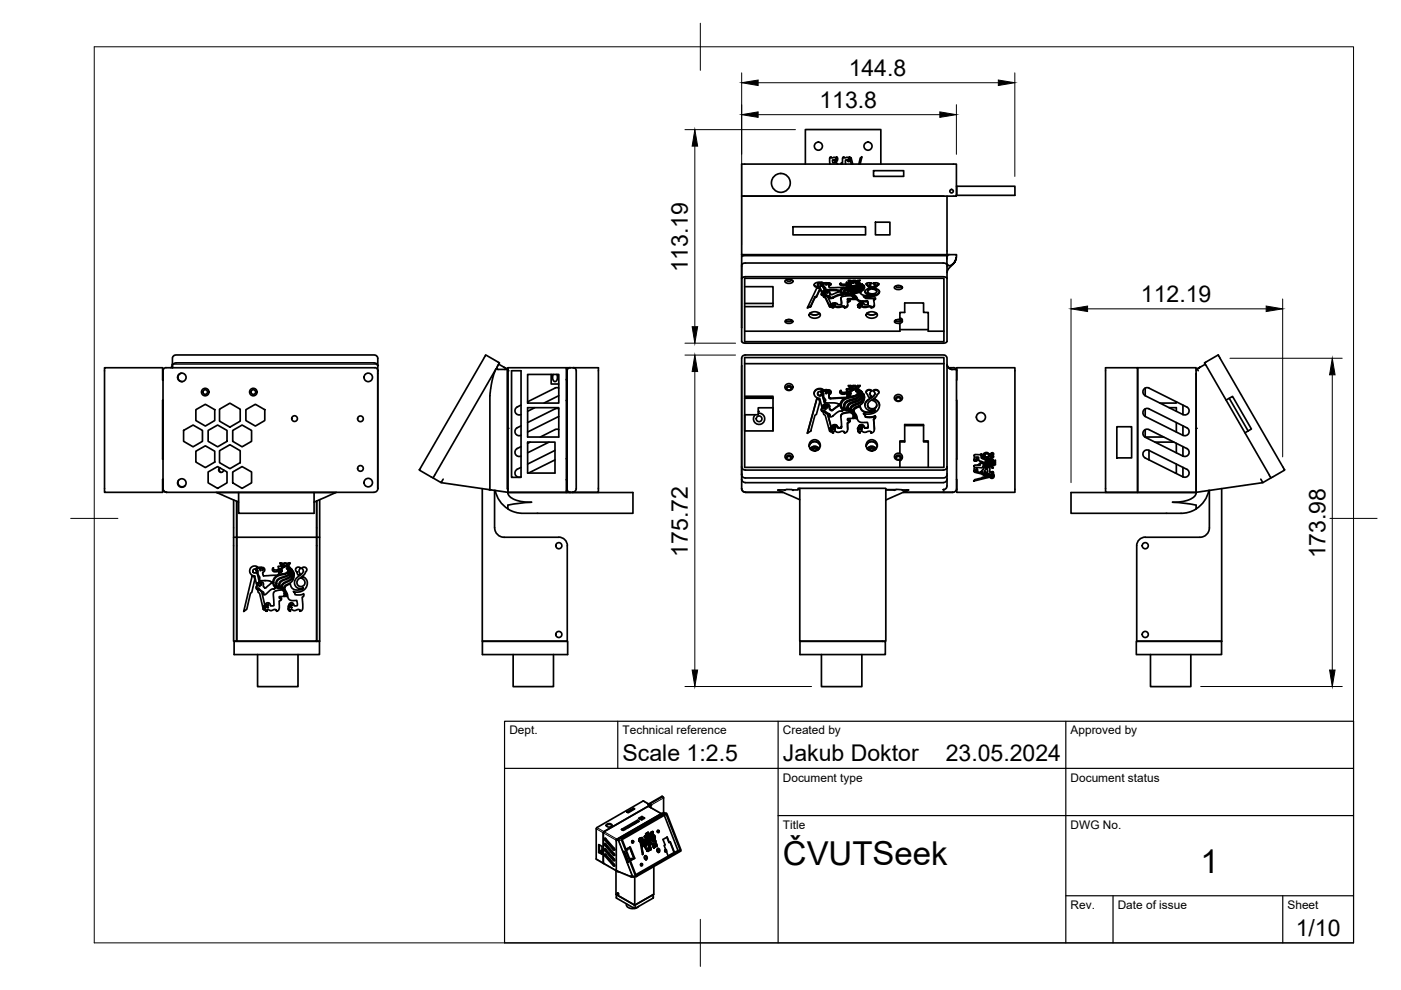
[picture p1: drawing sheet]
<svg xmlns="http://www.w3.org/2000/svg" width="297mm" height="210mm" viewBox="0 0 297 210" stroke-linecap="round" stroke-linejoin="round" font-family="sans-serif">
<defs><g id="words">
<g font-size="7">
<text x="166" y="183.4">ČVUTSeek</text>
<text x="254.5" y="185.2">1</text>
</g>
<g font-size="4.9">
<text x="179.9" y="16.1">144.8</text>
<text x="173.7" y="22.9">113.8</text>
<text x="145.9" y="57.8" transform="rotate(-90 145.9 57.8)">113.19</text>
<text x="241.9" y="64">112.19</text>
<text x="145.9" y="118" transform="rotate(-90 145.9 118)">175.72</text>
<text x="281" y="118.4" transform="rotate(-90 281 118.4)">173.98</text>
<text x="132" y="161.4">Scale 1:2.5</text>
<text x="166" y="161.4">Jakub Doktor</text>
<text x="200.5" y="161.4">23.05.2024</text>
<text x="274.7" y="198.6">1/10</text>
</g>
<g font-size="2.5">
<text x="108" y="155.7">Dept.</text>
<text x="132" y="155.7">Technical reference</text>
<text x="166" y="155.7">Created by</text>
<text x="227" y="155.7">Approved by</text>
<text x="166" y="165.7">Document type</text>
<text x="227" y="165.7">Document status</text>
<text x="166" y="175.7">Title</text>
<text x="227" y="175.7">DWG No.</text>
<text x="227" y="192.7">Rev.</text>
<text x="237" y="192.7">Date of issue</text>
<text x="273" y="192.7">Sheet</text>
</g>
</g></defs>
<!-- layer: Visible -->
<g fill="none" stroke="#000" stroke-width=".36">
<path d="M157.2 34.8h45.6v6.6l-.2 .2h-45.4zM170.8 34.8v-7.3h16v7.3M176 34.8v-1.4h1.5l.1 .5-.2 .3h-.3l-.2-.3h-.3l-.1 .2a.43 .43 0 0 0 .2 .4 .43 .43 0 0 0 .5 0l.4 .3M177.1 33.9l.3 .1-.2 .1zM177.2 33.7h.3l-.2 .1zM178.6 34.8l-.2-.1 .2-.2 .1-1.1h1.6v.5l-.2 .3h-.3l-.3-.3a.36 .36 0 0 0-.3 .2 .36 .36 0 0 0 .1 .4v.3M179.9 33.9l.3 .1-.2 .1zM179.9 33.7h.3l-.1 .1zM180.5 34.8l-.1-1.4 .4 1.4M182.1 34.8l.3-1.3 .4-.3-.4 1.6M185.2 36.2h6.4v1.2h-6.4zM202.8 39.5h12.4v1.9h-12.4"/>
<path d="M202.9 39.5v1.9M157.2 59.1l.3-.3 .5-.1h42l.6 .1 .2 .3M157.2 56.2v13.3M157.2 54v2.2M157.3 54.4l.3-.2h43.2v.7M157.3 56.1l.6-.3h42.3l.6 .1v.2M157.3 56.1v.1M157.9 59h42.2v13.4h-42.2zM157.9 41.6h-.7v12.4M166.5 59.5l.8-.3a.59 .59 0 0 1 .8 .6l-.8 .3a.59 .59 0 0 1-.8-.6zM166.7 59.3a.57 .57 0 0 0 .6 .3 .57 .57 0 0 0 .5-.3M167.1 59.2h.3"/>
<path d="M167.2 59.2h.2M168.1 48.1h15.4v1.7h-15.4zM174.3 59.9l-.3 .1M175.2 60l.1 .3M179.5 59.9h.1M179.5 59.9v.3M179.8 59.5l.7 .1 1.9-.1-.4 .3h-1.9zM180 59.5l.1 .3M180.1 59.6h1.9M181 59.8v.2M181.7 59.9h-.2v.2M181.9 59.9v.1"/>
<path d="M182.2 59.5l-.2 .3M185.6 47.1h3.1v2.7h-3.1zM200.8 54.2l.3-.2h1.7v.6M200.8 54.2v1.7M200.8 56.2v16.2l-.7 .4-42.6-.1-.3-.3v-15.9M200.8 41.6v12.4h-43.6M200.8 56l.3 .3 .8-.2 .5-.6 .4-.9-.3 .9-1.4 1.5-.3 .8M201.1 54h-.3v.2M34.6 78.3l-.1 25.5 .5 .5 44.3 .1M36.6 77.3l.8-.4h41.9l.5 .2 .3 .5M36.6 77.3v-1.6l.3-.3 .4-.1h42.1l.4 .1 .3 .5v27.7M36.6 77.3l-.4 .7"/>
<path d="M36.6 77.2v.8M38.5 79.1a.9 .9 0 0 0-.8 1 .9 .9 0 0 0 1 .8M80.1 78.5v.1a.61 .61 0 0 0-.6-.7l-44.3 .1a.61 .61 0 0 0-.6 .6M105.7 77.3l-.2 .3M105.7 77.2l.2-.3-2.9-1.6-14.1 24.4 2.9 1.6 13.4-23.2-.8 2.4-.5 3.4-.1 19.8 .2 .2 3 .4a.48 .48 0 0 0 .7-.1v-.5M105.7 77.2l-.4 .8 .1 .3h2.3M105.7 77.2l2 1.1M106.8 77.8l.7 .4M107.5 78.2l.2 .1M107.5 78.2h.1M107.5 78.3v25.3l.2 .1v-25.4M107.7 78.2v-.2h19.2v26.4h-5.5"/>
<path d="M107.7 78.6v25.8M107.7 78.5v.1M108.5 78.6h2v22.6h-2zM111.9 79.4h6.6v6.1h-6.6zM116.9 79.4v2h1.6M117.3 79.4l-.1 .6a.65 .65 0 0 0 .7 .8l.3-.4-.1-1M120.1 78v2.5M120.1 78.1l.1 .4M120.9 77.9a.65 .65 0 0 0-.7 .7v25.2M121.5 77.9a.65 .65 0 0 1 .7 .7v25a.79 .79 0 0 1-.8 .8M157.3 77.5l-.1 26.1a.79 .79 0 0 0 .8 .8M157.9 75.8h42.2v23.3h-42.2z"/>
<path d="M157.9 60.8h6v4.2h-6M157.9 77.1h42.2M157.9 64.3h6M166.5 68l.8-.3a.57 .57 0 0 1 .7 .6l-.7 .3a.57 .57 0 0 1-.8-.6zM166.7 67.8l.1 .3 .4 .1 .5-.1 .1-.3M167.1 67.8h.3M171.6 66.5a1.49 1.49 0 0 1 2.3 .3 1.38 1.38 0 0 1-2.4 0zM171.7 66.4a1.72 1.72 0 0 0 2.1 0M171.7 66.4a1.73 1.73 0 0 0 2.1 0M171.9 65v-.2l-.6 .3M172.6 60.3l.4 .4 .8 .1v.2M172.8 63.1v-.2l-.9 1.9"/>
<path d="M172.8 62.9l.3-.1v.2M173.2 61l.5 .1 .1 .4-.7 1.5-.3 .1-.9 1.9-.7 .3zM173.8 61.4l-.7 1.4M173.8 60.8l.4 1M174 60.2v-.2l-.5 .1-.1 .3M174.1 60.3v.1M174.1 60.2l.9-.2h1l.2 .3-.5 .3 .3 .4 3.6-.1-.8 .2-.6 .6-.4 .1-.5-.2h-2.1l-.4-.2 .2-.2-.4-.4v-.4h-.5zM174.1 62.3l.2 .2M174.3 60.1l.3 .1v.2M174.3 62.1v.1M174.4 62l1.2-.2 .3 .1v.4l.5 .2 1.4-.6a.41 .41 0 0 1 .6 .3l.5 .3-1.1 .1-1.8 .7-.3-.1 .3-.1-.1-.1-1.1-.5-.6 .1-.1-.2zM174.4 60.4v.3"/>
<path d="M174.5 62.2l.3-.1 .2 .2M174.5 62.6l1 .3 .7 1.6-.2 .2 .1 .4-.2-.1-.9-1.9-.4-.1zM174.5 62l.4-.1 .1 .4-.5-.1zM174.5 62.6h.1M174.5 62.6l.1 .4M174.6 60.6l.4 .6M174.6 62.8l.4 .1v.2M174.7 61.8l.2-.1-.5-.9v-.4l-.5 .3-.5-.2 .1-.3 1.1-.2-.5-.2-1.2 .2-.3 .4 .2 .3 1 .3 .4 1 .5-.2v-.1l-.4 .1-.1 .2M174.8 60l.3 .4M174.8 60.1l.5 .2M174.8 61.6l-.1 .1M174.9 62.5l-.1-.2h-.3l-.2 .3"/>
<path d="M174.9 62.4l.9 .4v.1M174.9 61.3l2.4 .1 .5 .2M175 62.9l.9 2.1M175 61.9l.5 .1M175.3 60.3l-.2 .1M175.4 61.7v.4l-.4-.3M175.5 60l.1 .4M175.5 60.1l.4 .1M175.8 62.8l.2 .3M175.8 60.6v-.2l-.1 .3M175.9 60v.3l-.3 .1v-.3M175.9 64.8l.2 .1"/>
<path d="M175.9 61.9v.3M176 63.1l.6-.1v.2M176.1 64.9v.1M176.1 64.4l-.1 .3M176.2 60.2l-.4 .2M176.2 64.7l.1 .2M176.3 64.9l.4 .2M176.4 64.8v-.2l.3-.1 .3 .1 .1 .2-.2-.1-.5 .1h.7M176.4 64.5v.1M176.5 64.4l.7-.1 .5 .3h.7l-.1-1.5 .6-.3 1.5-.1 .6 .5-.1 .1 .2 .2h-1.4l.1 .2 .5 .1-.6 .2v.9l-.4 .3-.3 .1-.2-.2-.9 .1-1.1-.1-.1 .2-.2-.1-.2-.1-.1-.3zM176.5 64.3v.2l.6 .1-.1-.2-.5 .1M176.7 65.2v-.2l.2-.1 .6 .1 1.2-.1 .3 .1 .1 .2"/>
<path d="M176.9 64.3h.2v.3M178.1 60.2l.2-.2v.2l.3 .1 1.8 .1-.4-.3-.5 .1v-.3l.7-.1 .4 .3 .4-.1-.8-.2h1.3l.3 .2-.3 .1 .1 .1 .3-.1-.1-.2 .3 .1 .1 .4-.1 .3-.5 .3-1.8 .3-.7 .2-.2 .6 .7 .4-1-.3-.2-.4 .1-.3 .9-.5 2.1-.3 .4-.2v-.3l-.5 .5-1.8 .1v-.4l.3 .2 .4-.1-.4-.1-1.3 .1-.5-.1zM178.1 60.2l.6 .2 .7-.1M178.2 61.7v-.2l-.4 .1v.2M178.3 60.1h.1M178.3 63.2l.1 1.2M178.4 61.7l.2 .3 .5 .3M178.5 62.6v-.2h-.5l-1.4 .6M178.7 62.4l-.2 .1M178.8 60.9l-.3 .2-.3 .4M179.1 61.9l.6 .4M179.2 61.7l.4-.3 2.5-.6 .3-.4-.3-.5 .5 .5v.3l-.4 .4-2.4 .7-.2 .4 .5 .4-.9-.4z"/>
<path d="M179.5 60l.1 .2M179.6 60.5v.3M179.6 60.6l.1 .2M179.6 60h.6l.2 .4M179.7 60.6h1.1v.2M179.7 64.7l-.2 .3-.4 .1M179.7 63.5v-.2v.3M179.8 62l.5 .4M179.9 61.9l2.6-.8 .2-.4-.1-.6 .3 .4v.5l-.2 .3-2.3 .7-.1 .3 .2 .3-.7-.3zM180.2 63.7l-.5 .2v.1M180.3 60.4v.1M180.4 62.2l.5 .3"/>
<path d="M180.5 62.1l2.1-.6 .5-.5-.1-.6 .2 .2 .1 .4-.3 .5-.5 .3-1.5 .5-.1 .2 .1 .2-.5-.2zM180.8 62.8l.7 .4a.2 .2 0 0 1 0 .3 .2 .2 0 0 1-.3-.1l-.2-.1 .2-.1zM180.9 63v.3h-1.2M181 61.8l-.1-.2-.5 .2-.1 .5M181 62.8l.2 .4M181.1 62.4l.4 .6M181.1 62.3l1.3-.4 .3 .5 .6 .3h1.2l.9-.2h.1h-1l-.6-.1-.4-.3-.1-.4 .5-.5 1.5-.6 .1-.3-.4-.2 .7-.1 .5 .2v.2l-.6 .5-1.4 .5-.3 .3v.3l.3 .2h1.2l.4-.3-.1-.2-.8-.4 .5-.2 .9 .6v.4l-.2 .3-.7 .4-.7 .1h-1.7l.5 .4 2-.1v.2l-.4 .2 .2 1.3-.2 .3-.5 .1-.2-.2-.9 .1-1.2-.1-.1 .2-.4-.2-.1-.4 .4-.4h.7l.4 .3h.6l.1-.3-.1-.3h-1.3l-.6-.2-.4-.7-.5-.4zM181.1 63.2l.4 .1M181.4 62.1v-.2l-.4 .2-.1 .4M181.5 62.8l.2 .7M181.7 63.3l.2 .3 .4 .1 1.6 .1v.2M181.8 60.1l-.2 .3-.8 .2"/>
<path d="M181.9 64.7v.2M181.9 60.1v.2M181.9 64.9l.4 .2M182 61.6v-.2l-1 .2M182 64.8l.1-.2 .3-.1 .3 .1v.2l-.2-.1-.5 .1h.7M182.1 64.5v.1M182.2 64.3v.2l.6 .1-.2-.2-.4 .1M182.2 60.3l-.5 .4-2.3 .5-.5 .3v.4M182.3 65.2v-.2l.2-.1 .7 .1 1.2-.1h.2l.1 .3M182.4 60.1v.3M182.5 64.3h.3v.3M182.6 60.4l-.5 .6-2.2 .5-.2 .2-.1 .4"/>
<path d="M182.7 60.2v.3M183 60.6l-.3 .5-.7 .3M183.1 60.5v.2M183.3 60.8l-.4 .7-1.5 .4M183.4 61.8l.2 .3 .5 .2h1.4v.2M183.6 60.2l.4 .2v.1M183.7 66.5a1.49 1.49 0 0 1 2.3 .3 1.38 1.38 0 0 1-2.4 0zM183.7 60.1l.4-.1 .8 .1-.5 .3 .4 .4-.4 .2-.3-.2-.5-.5zM183.8 66.4a1.72 1.72 0 0 0 2.1 0M183.8 66.4a1.73 1.73 0 0 0 2.1 0M183.9 63.8l.2 .7M184 60.4l.4 .4"/>
<path d="M184.6 60.7l-.2 .1v.2M184.7 60l-.3 .4M185.3 61.2l.5 .3 .1 .3M185.3 60l.2 .4M185.4 64.7l-.3 .3-.4 .1M185.6 63.2l-.3 .2-.1 .2M186 60.4l-.3 .3-1.6 .6-.1 .5M186.3 60.2l-.3 .2v.2M186.5 61.8l-.2 .4-.8 .4-1.2 .2-1.2-.1v.2M189.7 60.8l.8-.3a.59 .59 0 0 1 .8 .6l-.8 .3a.59 .59 0 0 1-.8-.6zM189.9 67.8l.1 .3 .4 .1 .5-.1 .1-.3M189.9 60.6a.57 .57 0 0 0 .6 .4 .57 .57 0 0 0 .5-.4"/>
<path d="M190.3 60.6h.3M190.3 67.8h.3M190.8 67.8v-1.6h1v-2h4v2h1v4h3.3M190.8 68.6v1.6h-32.9M190.8 69.9h6M190.8 67.8l.5 .4-.5 .3M190.8 67.4l.4 .2 .1 .6M190.8 67.8h-.5a.53 .53 0 0 0-.6 .4l.3 .3h.8M200.8 77.3l.2 .5 .4 .4 .4 .1h1v25.5l-.3 .4-.5 .2M200.8 77.5a1.2 1.2 0 0 0 1.1 .8M201.1 78h1.2l.4 .3M234.4 78h6.8v26.4h-6.8z"/>
<path d="M253.6 79.2v-1.2h-12.4v26.4M253.6 79.2v25.2M253.6 79.2v25.2l14.1-2.1 1.8-1M253.6 78.2h.2l.2 .4M255.5 77.2l-1.7 1 .7-.4M34.6 80.6l-.1-2.6h-12.3v26.4h12.3l.1-2.8M34.6 84.9v12.4M38.9 91.3l2-1.2 2 1.2v2.3l-2 1.1-2-1.1zM41.5 95.7l2-1.2 2 1.2v2.3l-2 1.1-2-1.1zM41.5 86.9l2-1.2 2 1.2v2.3l-2 1.1-2-1.1zM44.1 91.3l2-1.2 2 1.2v2.3l-2 1.1-2-1.1zM46.5 95.6l2.2-1.3 2.2 1.3v2.5l-2.2 1.3-2.2-1.3z"/>
<path d="M46.5 86.8l2.2-1.3 2.2 1.3v2.5l-2.2 1.3-2.2-1.3zM46.6 99.2a.54 .54 0 0 0 0 .9 .54 .54 0 0 0 .8-.5M46.6 99.2l-.1 .5 .3 .5M49.3 91.3l2-1.2 2 1.2v2.3l-2 1.1-2-1.1zM52.1 86.9l2-1.2 2 1.2v2.3l-2 1.1-2-1.1zM110.5 90.3l-.8 .4a.9 .9 0 0 0-.4 1.2 .9 .9 0 0 0 1.2 .4M110.5 94.7l-.8 .4a.9 .9 0 0 0-.4 1.2 .9 .9 0 0 0 1.2 .4M110.5 85.9l-.8 .4a.9 .9 0 0 0-.4 1.2 .9 .9 0 0 0 1.2 .4M110.5 99.1l-.8 .4a.9 .9 0 0 0-.4 1.2 .9 .9 0 0 0 1.2 .4M111.9 93.7h5.8v6.6h-5.8zM111.9 86.4h6.6v6.3h-6.6zM112.4 93.7l-.5 .3"/>
<path d="M113.4 86.4l-1.5 .8M116.4 93.7l-4.5 2.3M117.7 86.7l-5.8 2.9M117.7 91.1l-3.1 1.6M117.7 97.5l-5.6 2.8M117.7 95.5l-5.8 2.9M117.7 86.7h.8M117.7 91.1h.8M118.5 88.3l-6.6 3.3M118.5 83.9l-3.2 1.6M118.5 82.3h-.8l-5.8 2.9M120.1 80.5h.1"/>
<path d="M120.1 97.3h.1M120.1 84.9h.1M120.1 80.5v21.2M157.2 99l.2 .4 .6 .3h42.1l.5-.2 .2-.5v1.7l-.2 .4-.5 .2h-42.2l-.4-.2-.3-.5M157.9 84h6v7.4h-6M157.9 84.4h6h-6M157.9 88.4v-.5h2.9v-1.4h3.1v4.9M160.8 87.6a1.2 1.2 0 0 1 1.3 1.4 1.2 1.2 0 0 1-1.7 .9 1.2 1.2 0 0 1-.3-2M166.7 81.6a.78 .78 0 0 1 1.2 0 .78 .78 0 0 1-.3 1.1 .77 .77 0 0 1-1-.2 .77 .77 0 0 1 .1-.9zM166.7 82.3a.56 .56 0 0 1 .6-.3 .56 .56 0 0 1 .5 .3M166.7 97.1a.56 .56 0 0 1 .6-.4 .56 .56 0 0 1 .5 .4M171.8 95.1a1.2 1.2 0 0 1 1.9 0 1.2 1.2 0 0 0-1.9 0"/>
<path d="M171.8 94a1.19 1.19 0 0 1 1.3-.3 1.19 1.19 0 0 1 .8 .9 1.2 1.2 0 0 0-1.2-1 1.2 1.2 0 0 0-1.1 1zM172 95.4a.88 .88 0 0 1 1.5 0M172.2 95.5l.5-.3 .6 .3M172.9 82.7l.8-.3h.4l.5 .3-.4 .1-.2 .2h-.4l-.2 .3v.3l.3 .2 .4-.1 .2-.3h.1v.6l.5 1.7-.7 .5-.4-1.8-.8-.2-.4-.6v-.4zM173.2 84.4l.5 .2 .1 .6-.7 2.7-.3 .1-.9 3.4-.7 .5zM173.2 84.4l.5 .3M173.2 84.5l-2 7.3M173.4 83.4v.3l.4 .2h.3l.2-.5M173.7 84.6l.1 .6M174.2 83l.9-.4 1 .2 .1 .5-.5 .5 .2 .6 3.7-.1-.8 .3-.5 .6-.1 .4-.4 .2-.6-.3-2-.1-.4-.3 .2-.4-.4-.6v-.7l-.2-.2-.3 .1zM174.3 83.5h.1M174.3 86.5l-.2 .4"/>
<path d="M174.3 87.1l.1 .1M174.4 86.1l.8-.4h.4l.3 .4v.5l.5 .4 1.4-1a.29 .29 0 0 1 .4-.1 .29 .29 0 0 1 .1 .4l.6 .6-.4 .3-.7 .1-1.3 1-.5 .1-.3-.2 .3-.1-.1-.3-1.1-.8h-.3l-.1 .3-.2-.2-.1-.3zM174.4 83.9l.1 .4M174.5 86.5l.3-.2 .2 .1v.4v-.2M174.5 87.1l1 .6 .7 2.8-.2 .3 .1 .7-.2-.1-.9-3.4-.4-.1zM174.5 84.2l.4 1.5M174.5 87.2l.2 .1M174.5 82.7l-.5-.2h-.6l-.6 .4-.2 .6M174.6 83.4v.5M174.7 82.9l-.4 .1-.2 .3M174.7 87.2l.8 .6M174.8 82.9h.3l.2 .2"/>
<path d="M174.9 86l.6-.2 .4 .4M174.9 86l-.4 .1-.2 .3M175 86l.3-.1 .2 .3M175 84.8l-.2 .3M175 86.6l-.2-.1h-.3l.5 .3M175.1 83.4v-.3l-.3-.2 .3 .5M175.3 83.1l-.2 .4zM175.4 82.7l.5 .1 .3 .4M175.4 82.8h-.7M175.4 86.4l-.4-.4 .4 .5M175.5 86.2l-.1 .3zM175.5 87.7l.7 2.8"/>
<path d="M175.5 82.8l.4 .3M175.7 83.1l-.2-.3 .2 .2-.1 .3M175.7 83.9l.1 .5M175.7 83.9v.1M175.8 84.3l.3 .2M175.9 83.1l-.3 .3zM175.9 86.5l.3 .5h.3M176 88l-.2 .3M176 90.9l.1 .4M176.1 91.4v.1M176.3 91.2l-.1 .2M176.5 90.5l.4-.2 .2 .5v-.2"/>
<path d="M176.7 91.6v.2M177.1 91.1l-.5-.1-.2 .2 .4-.1 .3 .1-.2-.4h-.3l-.2 .1v.3M177.1 90.6l-.2-.1h-.4l.6 .3M177.6 90.5l.1 .3h.6M177.6 90.6l-.3-.4-.5-.1-.3 .2-.3 .6M178.1 83.2l.1-.3 .1 .3 .3 .1h1.8M178.1 82.9l.2-.1v.2l.3 .2 1.3-.1 .5 .2-.3-.4-.6 .2v-.6l.7-.1 .3 .4 .5-.2-.8-.2h.2h1.2l.2 .3-.3 .1 .1 .2 .3-.2-.1-.4 .4 .5v.7l-.2 .5-.7 .3-1.6 .5-.7 .6-.1 .9 .2 .3 .5 .4-.6-.2-.5-.5-.1-.6 .1-.6 .4-.5 .6-.3 2-.5 .4-.4v-.4l-.2 .5-.4 .3-1.7 .2v-.6l.5 .2 .2-.1v-.2l-.4-.1-1.3 .3-.5-.3zM178.2 85.8l.1 .7 .5 .5M178.2 85.9l-1.7 1M178.4 87.9l.6-.4 1.4-.1 .6 .7-.1 .3 .2 .3-1.4 .1 .1 .3h.4l.1 .1-.2 .3-.4 .2v1.4l-.4 .6-.3 .1v-.2l-.2-.2-1 .3-1-.3-.1 .2v.2h-.2l-.2-.3-.1-.7 .4-.7h.7l.4 .6 .7-.2-.1-2.2zM178.4 90.3v.3h-.1M178.9 86l.1 .6 .3 .4"/>
<path d="M179.1 91.7v.1M179.2 84.4l-2.9 .1-.2-.1M179.6 83.6h.1M179.6 82.4l.6 .1M179.6 82.5l-.1 .1M179.6 86.3l.3 .8M179.7 83.5l.2 .3 .4-.1v-.2M179.7 89.7v1.3M179.7 88.9l.1 .4 .4-.1M179.8 81.7h.6l.2 .3 .2-.3h.5l.2 .3 .3-.3h.6l-.4 .6h-1.9zM179.9 81.8h.5M180.2 82.4l.2 .5 .3-.2"/>
<path d="M180.2 89.1l.1 .1M180.3 86.6l.1 .6M180.3 87.4l.7 .8M180.3 87.5l-1.7 .2-.3 .6M180.4 82.5h1M180.4 81.7l.2 .4 .2-.3M180.8 87.5l.3 .1 .4 .6a.28 .28 0 0 1 .1 .4 .28 .28 0 0 1-.4 0l-.2-.3 .2-.1zM180.8 87.6h.3M180.8 81.7l.5 .1M180.9 86.9v.4M180.9 88.4l.1 .3M181 82.6l-.3 .1v-.1"/>
<path d="M181.1 87.5l.2 .5M181.1 86l-.5 .4-.2 .3M181.1 86.6l1.3-.6 .3 .9 .6 .4 1.2 .1 .9-.4-.7 .1-.7-.2-.5-.6-.1-.6 .5-.9 1.5-1.1 .1-.4-.4-.5 .7-.2 .4 .3 .1 .4-.5 .7-1.5 1.1-.3 .6v.5l.6 .4h.5l.5-.2 .3-.3-.1-.5-.3-.5-.5-.2 .4-.3 .7 .5 .3 .4v.7l-.2 .6-.5 .5-.7 .4-1.3 .1-.6-.1 .4 .6 1.2 .1 .8-.2 .1 .1-.1 .4-.3 .2 .2 2.2-.3 .6-.4 .1v-.2l-.3-.2-.9 .3-1-.3-.2 .2 .1 .2-.5-.2-.1-.7 .5-.8h.6l.4 .5 .4 .1 .3-.1v-.5l-.1-.6-1.3 .1-.6-.3-.4-1.3-.5-.8zM181.2 88.2l-.2 .2M181.2 84.7l-1.7 .6-.3 .3-.1 .5M181.3 87.9l.3 .8M181.3 81.7l.2 .4 .3-.3M181.4 82.4l.4 .3M181.5 82.8l.1 .3 .2-.1M181.5 86.5l-.3 .2-.2 .4M181.7 85.1l-1.5 .6-.4 .7M181.8 81.7l.5 .1"/>
<path d="M181.8 83l.1 .2M181.9 82.6l.3 .7M181.9 82.7v.3M181.9 83.2v.4l-.4 .4-2 .5-.6 .3-.4 .4-.1 .6M181.9 91.2v.2M182.1 82.6l.5 .7-.2 1-.6 .6-1.9 .7-.2 .4-.1 .5 .5 .6-.5-.2-.5-.6 .1-.8 .6-.4 1.9-.6 .5-.5 .2-.8zM182.2 90.5l.4-.2 .2 .5v-.2M182.3 82.8l.3 .8M182.3 91.6v.2M182.4 86.1l.2 .8 .7 .5h1.4l.5-.1 .3-.4M182.4 86.1l-.9 .3M182.4 83.3l-.3 .9-.5 .4h-.4"/>
<path d="M182.6 82.9l.3 .7-.1 1.1-.6 .6-1.7 .8-.2 .6 .2 .5-.3-.1-.4-.5 .1-.6 .6-.6 1.4-.4 .5-.4 .3-.8zM182.7 83.1l.3 .9M182.7 91.1l-.5-.1-.2 .2 .4-.1 .3 .1-.1-.4h-.3l-.3 .4M182.7 83.6l-.1 .9-.5 .5-.4 .1M182.8 90.6l-.2-.1h-.4l.6 .3M183 83.4l.3 .8-.3 1-.7 .7-1.2 .6-.2 .4 .1 .4h-.2l-.3-.4v-.5l2.3-1.4 .3-.7zM183.1 83.6l.2 .7M183.1 87.7l.4 .7M183.1 83.9l-.1 .8-.4 .6-1.5 .6M183.2 90.5l.2 .3h.5M183.2 90.6l-.2-.4-.6-.1-.3 .3-.3 .5M183.5 88.3l.5 .2 1.2-.1"/>
<path d="M183.7 82.8l.4-.2 .8 .2-.5 .6 .4 .7-.4 .2-.3-.1-.1-.6-.4-.3zM183.8 95.1a1.2 1.2 0 0 1 2 0 1.2 1.2 0 0 0-1.9 0M183.9 94a1.19 1.19 0 0 1 1.3-.3 1.19 1.19 0 0 1 .8 .9 1.2 1.2 0 0 0-1.2-1 1.2 1.2 0 0 0-1.2 1zM184 85.8l.2 .7 .6 .3 .9-.3 .2-.7M184.1 90.4l-.1 .3-.1-.1M184.1 95.4a.88 .88 0 0 1 1.5 0M184.2 95.5l.6-.3 .6 .3M184.4 83.4l.3 .7M184.7 91.7v.1M184.8 82.9l-.8-.2-.4 .5M185.1 82.9l.8-.2 .4 .5M185.2 88.9l.2 2.1"/>
<path d="M185.4 84.6l.9 .8 .2 .6M185.4 84.7l-.3 .2M185.5 83.4l-.3 .7-1.5 1-.3 .8M185.5 88.2l.1 .2M185.5 88.2l-.2 .2-.1-.1M186 83.6v.1M189.9 83.9a.78 .78 0 0 1 1.2 0 .78 .78 0 0 1-.3 1.1 .77 .77 0 0 1-1-.1 .77 .77 0 0 1 .1-1zM189.9 84.7a.56 .56 0 0 1 .6-.4 .56 .56 0 0 1 .5 .4M189.9 97.1a.56 .56 0 0 1 .6-.4 .56 .56 0 0 1 .5 .4M190.8 97.5v1.6M190.8 96.2a.7 .7 0 0 1 .5 .6 .7 .7 0 0 1-.5 .7M190.8 96.2a.78 .78 0 0 0-1.2 .6 .78 .78 0 0 0 1.2 .7"/>
<path d="M191.3 96.8a.76 .76 0 0 1-.5 .9M191.8 93.5h-1v2.7M191.8 90.2h4M195.8 93.5v-3.5h-4v3.7h-1M196.8 93.7h-1v-.2h1v5.6M200.8 99v-23.1l-.3-.5-.4-.1h-42.2l-.4 .1-.3 .5v24.5M202.8 80.6l.1-2.6h12.3v26.4h-12.3l-.1-2.8M202.8 84.9v12.4M206.5 96.5l1.6-.2-.1 .8 .4 .2v-.8l.5-.5h.5l.4 .3-.2 .2-.3-.3h-.3l-.2 .4 .3 .3h.3l.9-.9 .4 .2-.2 .3-.4-.1-.5 .6-.4 .2-.5-.2-.1-.6-.1 .8 .3 .3 .3 .1-.4 .5-1-.3-.2-.6a.23 .23 0 0 0 0-.3 .23 .23 0 0 0-.4 0l-.1 .2 .3 .3-.1 .2-.7 .1 .2-.9zM206.5 98.7l1-.1 .1-.2 .3 .2v-.5l.6 .2-.2 .8-1.3 .1v.2l.3 .3-.4 .3-.4-.1 .2-.2zM206.8 97.4l.1 .1-.1 .2zM206.8 99.7l.1 .2z"/>
<path d="M207 97.4l.1 .1v.1zM207 99.6l.1 .1v.2zM207.9 97.9l.5 .3-.4-.1zM208.5 98.1h.4l.6-.8h.8l-.8 .1-.6 .9zM208.6 98.3l.4 .1 .8-1 .7 .1h-.7l-.7 1-.3 .1zM208.6 98.5l.3 .2 .4-.2 .4-.8 .2-.2h.4l.4 .1h-.4l-.4 .1-.4 1-.2 .1h-.5zM208.6 98.7l.3 .2h.4l.3-.2 .4-1 .4-.1 .3 .2h-.2v.1l.1-.1 .2 .1v.5l-.1-.3-.1 .1 .2 .2-.1 .3h-.3l.1-.2-.2-.2 .1 .8 .2 .1-.1 .1-.3-.3 .1-.6h-.1l.1 .3h-.3l.1-.7 .3-.3-.3 .1-.2 .9-.4 .4h-.5zM208.7 98.9l.2 .2a.24 .24 0 0 1 .3 .2 .24 .24 0 0 1-.2 .3l-.3 .4 .4 .1 .2 .3-.2 .3-.4 .1-.4-.6-.3-.1zM209.3 99.2l.4-.1 .2-.4-.1 1.4h.8l.1 .4-.2 .3h-.2v-.2l-.9-.2zM210 96.6l.4 .1 .1-.1 .1 .4-.2 .1-.4-.2-.1-.1zM210.8 97.7l.3-.1v1l-.3-.2zM236.8 90.5h3.1v6.6h-3.1z"/>
<path d="M242.8 91.1v1.6h3.9M242.8 82.3v1.6M242.8 86.7v1.6M242.8 88.3l8 4M242.8 83.9l8 4M242.8 83.9a.89 .89 0 0 1-.4-1.2 .89 .89 0 0 1 1.2-.4l8 4a.9 .9 0 0 1 .4 1.2 .9 .9 0 0 1-1.2 .4M243.6 86.7l8 4a.9 .9 0 0 1 .4 1.2 .9 .9 0 0 1-1.2 .4M243.6 91.1l8 4a.9 .9 0 0 1 .4 1.2 .9 .9 0 0 1-1.2 .4M243.6 97.5v-2l8 4a.9 .9 0 0 1 .4 1.2 .9 .9 0 0 1-1.2 .4M243.6 86.7a.9 .9 0 0 0-1.2 .4 .9 .9 0 0 0 .4 1.2M243.6 91.1a.9 .9 0 0 0-1.2 .4 .9 .9 0 0 0 .4 1.2l8 4M243.6 95.5a.9 .9 0 0 0-1.2 .4 .9 .9 0 0 0 .4 1.2l8 4"/>
<path d="M244.9 93.7h4M247.9 86.4h1.5v.8M249.4 85.2v.3h-3.5M249.4 89.6v2M249.4 94v2M249.4 98.4v1.9h-.2M250.8 85.9v2M250.8 90.3v2M250.8 94.7v2M250.8 99.1v2M259.9 84.8l1.4-.8 4 7-.7 .4M260.6 84.4l4 7"/>
<path d="M264.6 91.4l-.7 .4M34.6 103.6a.79 .79 0 0 0 .8 .8M37.9 101.8a.9 .9 0 0 0 .2 1.2 .9 .9 0 0 0 1.2-.1M44.1 100.1l2-1.2 2 1.2v2.3l-2 1.1-2-1.1zM45.8 104.4l4.8 2.1M46.1 104.4h25M49.3 100.1l2-1.2 2 1.2v2.3l-2 1.1-2-1.1zM49.5 113.9h.7v22h-.7zM49.5 106v7.9M50.2 106.3v7.6M50.6 104.4v4.4h16v-4.4M59.3 119.4h.5l.2 .2 .2-.2h.4l.2 .2 .3-.2h.5l-.4 .5h-1.6z"/>
<path d="M67.1 113.9v1.8M67.1 113.9h.7v22h-.7v-20.2M67.1 113.9v-7.7v9.5M67.1 113.9h-16.9v22h16.9v-20.2M67.8 106v7.9M71.3 104.4l-4.7 2.1M80.1 103.6h.1M80.1 103.6a.79 .79 0 0 1-.8 .8M91.8 101.3l1.7 1 .5-.7M93.5 102.3l10.6 1.6M102.3 103.6v32.3h18v-20.2a1.81 1.81 0 0 0-1.8-1.8h-11.6a2 2 0 0 1-2-2M103.7 103.8h.2"/>
<path d="M104.9 104v7.9M105 104a6 6 0 0 0 2.7 3.9M107.7 104.4v.1a2.33 2.33 0 0 0 2 1.6l1.1 .3 1.9 .1-2.9 .2-2.1 .4v.8l1.3 .6 1.6 .3h23.6v-4.4h-26.5M107.7 104.4h12.4M120.1 101.7v2.7M120.1 101.7h.1M120.2 103.8l-.1 .3M120.2 103.7a.65 .65 0 0 0 .7 .7h-.8M120.8 104.4h.6M121.4 104.4h.1M157.2 101.6a.76 .76 0 0 0 .8 .7M158 104.4h8"/>
<path d="M158 102.3h42M169.6 103.5v32.4h18.2v-32.3M187.8 103.6l-18.6-.1v.4l-1.1 .1-.2-.2h-1.2l-.3 .2-1.5-.1 4.7 2.1M187.8 103.8h2.3h1.1l.1 .2 1.3-.1-1 .4M189.9 103.8l-.3 .2-1.8-.1M191.5 104.4h10.5M192.6 103.9l-4.8 2.1M200 104.4h.1M200 103.8h.1M200.8 100.7l-.1 2.6-.3 .4-.4 .1M200.8 101.6a.76 .76 0 0 1-.8 .7M202 104.4h.1"/>
<path d="M206.6 100h.5l1.2 .3 .3 .4zM206.7 101.7l2.8-.8 .3 .3-3.4 .8zM208.9 100.3h.2v.2zM209.2 100.6l1.1 .1-.2 .2 .1 .2 .3-.1 .1-.4 .1 .5-.2 .3h-.4l-.3-.5-.8-.1zM210.4 100.2l.2 .1zM241.2 104.4h12.4M253.6 104.4h-26.5v4.4h23.6l1.4-.2 1.2-.5 .3-.2v-.8M253.6 104.4v.1M253.6 104.5a2.33 2.33 0 0 1-2 1.6l-1.7 .3-1.3 .1 5 .6M256.3 104a6 6 0 0 1-2.7 3.9M256.4 104v7.9M259 103.6v32.3h-18v-20.2a1.81 1.81 0 0 1 1.8-1.8h11.6a2 2 0 0 0 2-2"/>
<path d="M267.3 101.6l.4 .7M269.1 100.6l-13.7-23.6 2.9-1.7 14.1 24.3-2.9 1.7-.4-.6M49.6 136h18.1v2.8h-18.1zM53.2 120.3l.5-.2 .5-.1 .5 .3-.9 .4-.2 .3 .3 .5 .4-.1 .1-.4h.2l-.1 .7 .5 1.7-.6 .5-.4-1.8-.6-.2-.4-.5v-.7zM53.5 122.1l.4 .1 .1 .7-.6 2.7-.3 .2-.8 3.4-.6 .5zM54.4 120.6l.6-.3 .9 .1 .2 .6-.4 .5 .2 .6 3.2-.2-.6 .3-.4 .5-.2 .6-.4 .2-.5-.4h-1.8l-.4-.4 .3-.3-.4-.7v-.7l-.2-.1-.2 .1zM54.6 123.8l.7-.4 .3 .1 .3 .3-.1 .5 .5 .4 1.6-1.2 .1 .6 .5 .6-.4 .2-.6 .1-1 .9-.6 .2-.2-.1 .2-.2-.1-.3-.9-.8h-.3l-.1 .3-.2-.2v-.3zM54.6 124.1h.4l.1 .2zM54.6 124.9l.2-.1 .7 .6 .6 2.9-.2 .3 .1 .7-.2-.1-.8-3.4-.3-.2zM54.6 138.8v6.8h8.6v-6.8M54.9 120.5l.4 .1-.1 .4-.1-.3zM55 123.6l.4 .1v.4l-.1-.3z"/>
<path d="M55.5 120.4l.3 .3-.2 .3zM56.3 128.7l.4-.1 .2 .3-.2-.2-.4 .2zM56.5 128.2l.3-.1 .1 .3-.1-.1h-.4zM57.8 120.5l.2-.1-.1 .2 .3 .2h1.1l.5 .2-.3-.4-.4 .1-.1-.6 .6-.1 .4 .4v-.1h.4l-.7-.3h1.1l.2 .2v.3h-.3l.2 .1 .3-.1-.1-.4 .3 .4v.7l-.2 .6-2 .8-.5 .5-.2 .6 .1 .5 .5 .6-.6-.3-.4-.4-.1-.7 .2-.6 .8-.7 1.9-.6 .2-.3 .1-.5-.1-.1-.1 .6-.5 .4-1.4 .1v-.6l.5 .2 .2-.1-.1-.2h-.4l-.6 .2h-.6l-.3-.3zM58.1 125.5l.9-.3 .8-.1 .2 .1 .5 1.2-1.3 .1v.3l.2 .1a.19 .19 0 0 1 .3 .1 .19 .19 0 0 1-.1 .3l-.4 .1v1.6l-.3 .5-.3 .1v-.3l-.3-.1-.8 .3-.8-.3-.2 .2 .1 .2-.4-.2-.1-.8 .4-.7h.6l.3 .6 .7-.2-.1-2.5zM60.2 125.2l.2 .1 .4 .6a.28 .28 0 0 1 .1 .3 .28 .28 0 0 1-.3 .2l-.2-.2 .1-.3zM61.3 128.7l.4-.1 .1 .3-.1-.2-.4 .2zM61.3 120.2l.4 .6v.9l-.5 .7-1.5 .7-.4 .3-.2 .7 .4 .8-.1-.1-.7-.6v-.9l.6-.6 1.4-.4 .6-.5 .3-.7zM61.4 128.2l.4-.1 .1 .3-.2-.1h-.3zM61.7 120.5l.4 .9-.2 1-.5 .6-1.5 .8-.2 .4 .2 .7-.6-.5 .1-.8 .3-.4 1.4-.5 .5-.4 .3-.8zM62.1 121.1l.3 1-.3 .9-.5 .6-1.2 .7-.1 .7-.4-.4v-.6l2-1.3 .3-.7zM62.8 120.4l.6-.1a.24 .24 0 0 1 .3 .2 .24 .24 0 0 1-.2 .2l-.1 .5 .3 .5-.4 .3-.6-1.1z"/>
<path d="M64 120.5l.3-.2h.4l.3 .2v.5l-.5 .9-1.4 1.1-.1 .8 .2 .4 .4 .1h.5l.4-.2 .2-.5-.1-.4-.7-.7 .4-.2 .8 .8v1l-.4 .7-.6 .5-1 .3-.9-.2 .3 .4a.39 .39 0 0 0 .5 .3h.9l.4-.2 .1 .1v.4l-.3 .2v2.7l-.5 .3v-.2l-.2-.2-1.1 .3-.6-.3-.3 .4-.2-.2-.1-.6 .2-.8 .6-.2 .2 .1 .3 .5h.6l-.1-1.1h-1.1l-.6-.3-.8-2.4 .2-.4 1-.5 .2 .8 .5 .5 1.1 .1 .8-.4h-1.1l-.4-.4-.3-.5 .1-.5 .2-.6 1.6-1.4v-.4zM102.3 136h18.1v2.8h-18.1zM108.8 138.8v6.8h8.5v-6.8M169.6 136h18.1v2.8h-18.1zM174.2 138.8v6.8h8.5v-6.8M240.9 136h18.1v2.8h-18.1zM243.9 138.8v6.8h8.6v-6.8M126.9 179.1l.7 .3v1.7l-.7-.4zM127.1 179.1v1.6h-.2M127.9 176.6v6.4M128.2 177.8h.2l1.8 2.1 .1 .3h-.2l-1.8-2.1zM128.3 178.8l.1 .4 1.8 2"/>
<path d="M128.3 180l.1 .3M128.3 177.7l.1 .3 1.8 2.1M128.5 175.1l.6-.3 .7 .3M128.6 174.8a.78 .78 0 0 1 1.2 .2 .71 .71 0 0 1-1.3 0zM130.7 178.2v6.3M130.8 178v.2M130.8 177.9l-.1 .2M131.1 178.1v.1M131.1 178.2l3 7.6 .2 .1M131.8 175.9l3.4-2 .4 .2-3.5 2zM131.8 177.9l9.5-5.5 3.1 7.9-9.6 5.5-3-7.7zM132.6 175.5l-.1 .4"/>
<path d="M132.9 172.2l1.4-.8 .3 .1-1.4 .8zM133 179.9l.1 .2-.2 .1M133.2 175.2v.3M133.3 175.1l.1 .3M133.8 174.9l-.1 .3M134 178.3v.4M134 178.3l.2 .1-.1 .2h-.1zM134.1 178.2l.2 .2-.1 .3-.2-.1zM134.3 171.4l.2 .2M134.3 171.5l-1.2 .7M134.4 174.5v.3M134.5 174.5v.2"/>
<path d="M134.9 174.2l-.1 .3M135.2 173.9v.2l-3.3 1.9M135.2 174.1l.2 .1M135.7 177.7l.1 .1M135.7 178.2h.1M135.7 178.5l.3 .2 .2 1 .1 1.3-.1 .2zM135.7 177.9l-.1 .1 .1 .2M135.7 178.5h.1M135.8 177.8l-.1 .1M135.8 178.5l.3 1.2M135.8 178h.1M135.8 178l.2 .3"/>
<path d="M135.9 178.4l-.1 .1M135.9 177.7l.3-.1 .2 .6 .7-.6-.2 .8-.6 .2-.1-.1-.3-.5h-.1zM135.9 177.8l.1 .1M135.9 177.8h.1M136 177.6h.1M136 177.8h-.1M136 178.3l.2 .4M136 177.7h.1v.1M136 177.7l.1 .1zM136 177.7h.1M136.1 177.6l.1 .3M136.1 173.3v.5"/>
<path d="M136.1 179.8l.2 1.2M136.1 173.1l-.7 .4 .6 .4 .7-.4-.6-.4v.2l-.5 .3M136.1 173.3l.4 .2M136.2 179.7l-.1 .1M136.2 178l.1 .1M136.2 177.9v.1M136.2 178.8l-.3-.8-.1 .2h-.2l.2-.4h-.2l-.1 .5 .1 .1h.3l.3 .5v-.1l-.1 .1M136.3 178.7l-.1 .1M136.3 178.1h.1M136.3 178.8l.2 .1M136.3 179h.1M136.3 179.3h.1"/>
<path d="M136.3 178.2h.1M136.3 178.7h.2l.3 .3 .2-.7 .3 .3-.4 .8-.5-.3-.1 .1zM136.3 179h.1h-.2M136.4 178.7l.1 .2-.2-.1M136.4 178.9l-.1 .1M136.4 179.1l-.1 .2M136.4 179.1h.1M136.4 179.2l.3 .1 .6 1.2zM136.4 178.6l.3 .4M136.4 178.7h.1M136.4 179.2l.3 .1 .4 .8M136.6 177.4h.2"/>
<path d="M136.8 178.3l-.5 .3M136.8 178.3h.1M136.9 176.8l.5-.3v.2l-.4 .2zM136.9 177.1l.3-.1v-.1h-.2l.3-.1 .1 .1v-.1l.2 .2v.3l-.4 .8 .3 .5-.4-.2-.1-.4 .5-.7v-.3l-.1 .4-.3 .2-.1-.2 .2-.1-.4 .2h-.2l.1-.2 .1 .1 .4-.2-.2-.1v.2zM136.9 176.7l.2 .1M137 179.3l-.2 .1M137 178.3h-.1M137 177h.1M137 178.4l.3 .2-.4 .7M137 177.4h.1M137.1 177.7l-.2 .6M137.1 177.1l-.2 .1"/>
<path d="M137.1 177.2l-.3 .4M137.2 176.6h.1M137.2 178.3l.3 .3M137.2 176.9h-.1M137.3 176.8l.1 .1M137.3 180l-.1 .1M137.3 179.8l.1 .1M137.4 176.9h.1M137.4 178.9l.4-.3 .2 .3-.3 .2 .2 .1-.1 .2 .2 .7-.5 .2-.1 .2-.2-.5 .2-.2 .1 .2 .2-.2zM137.4 178.3l.2 .2M137.4 176.5v.2l-.4 .2M137.4 176.8l.2 .5-.4 .5v.5"/>
<path d="M137.4 176.9l.1 .3-.4 .4M137.4 170.6h.2zM137.5 178.6h-.1M137.5 176.8l.3 .5-.4 .7 .2 .5-.4-.3 .5-.9zM137.5 179.9v.1M137.5 171l2.8 1.5-9.5 5.4M137.5 170.9l-.1 .1M137.5 178.5h.1M137.6 176.8l.1 .6-.3 .6v.3M137.6 170.5l.3 .1 .1 .6M137.6 176.8l.3 .5-.3 .8 .1 .4-.3-.3 .4-.8zM137.7 176.9l.2 .4-.1 .4"/>
<path d="M137.7 178.5h.1M137.7 178.6l.3 .3M137.8 176.9l.2 .6-.3 .7 .1 .3-.2-.2 .3-.8zM137.8 178.1v.4M137.8 178.5l.3 .4zM137.8 177.7l-.3 .4 .2 .4M137.8 178.5h.1M137.8 170.7l-9.7 5.6-.2 .3M137.9 179.2l.1 1M137.9 176.6l.2-.1 .1 .6-.3-.3zM137.9 178.5v.1M137.9 177.1l.1 .5-.2 .5"/>
<path d="M137.9 177.9l.4 .3M137.9 171.2v-.5l-1.6-.9-9.8 5.8-.1 6.6 4.3 2.5M137.9 170.7h-.1M138 178.6l.1 .3M138 176.5h.1M138 178.9l-.3 .2 .1 .1M138.1 176.5l-.1 .2 .2 .2M138.1 178.9h-.1M138.2 176.4h.3l-.2 1.3 .3 .1 .1-.2v-.3l-.3-.1 .1-.2 .3 .2 .1 .3-.1 .5-.5 .3 .3 .2 .3-.3 .4 1v.2l-.6 .2v.2l-.2-.5 .1-.2 .2 .2 .1-.1-.1-.3-.5 .1-.5-.7 .2-.4 .4 .3 .4-.4-.4 .1-.2-.2 .1-.9zM138.3 176.9l-.1 .2M138.3 176.3l.2 .3-.3 1 .3 .2M138.5 177l.3 .2 .1 .3-.2 .5-.4 .3 .2 .2"/>
<path d="M138.5 179.4v.2l.1-.1M138.5 179.3h.2h-.1M138.5 179.3h.1M138.5 179.3h.2M138.5 179.3v.1M138.6 179.4h.1M138.6 179.4v.1M138.6 179.4l-.1 .2M138.6 179.1l.1 .1M138.6 179.5h.1M138.6 179.7l.1 .1M138.7 179.8h.1"/>
<path d="M138.7 179.2v.1M138.7 179.6l-.1 .1M138.7 179.3h.1M138.8 178.8l-.4 .2M138.8 177.8l-.3 .1M138.9 178.2v.2M139 178.4l.3 .8-.1 .2M139.1 179.4l-.3 .2M139.4 180a.38 .38 0 0 1 .5 .2 .38 .38 0 0 1-.4 .5l-.2-.3zM139.4 176.1l.2 .1v.2h-.2zM139.4 176.1l.1 .4M139.4 179.9l.3 .4-.1 .4"/>
<path d="M139.5 176l.2 .2v.3l-.3-.1zM140.3 172.5l-9.6 5.6M140.3 172.5h.1M140.3 168.9l-2.7 1.5M140.3 168.8l.4 .4v3.1M140.3 172.5h.2l-9.7 5.5M140.3 172.5h.2M140.4 172.5h-.1M140.8 172.9l2.9 7.4-.7 .5M140.9 172.5l-.2-.2-.4 .2M141.2 172.4l-.7 .1-9.3 5.4-.1 .2M141.4 177.5l.4 1.1 .3-.1 .9 2.3-1.3 .7"/>
<path d="M141.9 178.6l-.4-1.1-.9 .5 .4 1.1-.2 .2 .3 .8M142 178.5l.9 2.3M127.1 180.7l.5 .3M127.6 180.3l-.3 .1-.1 .3M127.6 180.6l-.1 .3M127.6 180.5l-.2 .3M127.7 180.9h-.1M127.9 182.9l.1 .2M128.2 180l.2 .1 1.8 2 .1 .4-.2-.1-1.8-2zM128.3 181.1l.1 .3M128.4 180.3l1.8 2M128.4 181.4l1.8 2.1"/>
<path d="M128.4 181.2l1.8 2 .1 .4-.2-.1-1.8-2-.1-.4 .3 .1h-.2M128.9 182h.1M129.1 180.8l-.2 .1M129.3 182.2l-.1 .1M129.7 180.4l-.1 .1M130 181.8l-.2 .1M130.2 181.2l.1 .1M130.2 182.3l.1 .1M130.2 180.1l.1 .1M130.2 183.5l.1 .1M130.2 181l-1.7-2.1h-.3l.1 .3 1.7 2.1M130.2 181l.1 .3h-.2"/>
<path d="M130.3 180.1h-.1M130.7 189.7v.7M130.7 189.7l3.8 2.1M130.7 190.4l3.9 2.2 3.9-2.2M130.7 184.7l3.1 1.2M130.7 184.6v-.1v.1M130.9 184.7l.2 .1M130.9 189.3l.2 .1v.3l-.2-.2zM131 189.3l.1 .3M132.1 180.6l.3-.1 .8 2.3h-.3M132.2 180.5l.9 2.2h.1M132.3 180.8l.2 .1"/>
<path d="M132.6 181.2v.1M132.8 191.6a1.12 1.12 0 0 0 1.5 1l1.1-.4M132.9 181.9v.3M133 182.1h-.1M133.1 180.1h-.4l.9-.5 1 2.4-1 .5M133.7 185.8l.5 .1M134.1 185.7v.1M134.4 182l-.9 .1M134.5 191.9h.1M134.6 182h-.2l-.9-2.4 .9 2.4-.8 .4M134.6 185.9v6M134.7 191.9h.1"/>
<path d="M134.9 185.8l-.6 .1M135.9 183.1l.3 .1-.1 .4-.3-.2zM136 183.3l-.1-.1v.3M136.3 181l-.1 .2M136.6 181.7l.1 .4M136.7 181.5a.38 .38 0 0 1 .5 .3 .38 .38 0 0 1-.4 .4l-.2-.3zM136.8 181.4l.3 .4-.2 .5M137.2 180.1v.3M137.2 180.4v.1M137.3 180l.1 .1M137.3 180.2h.1M137.3 180.1l-.1 .2 .2-.1"/>
<path d="M137.3 180.2v.1M137.3 180.1h.1M137.4 180.2h.1M137.4 180.4l.1 .1M137.4 180.5h.1M137.5 180.3l-.1 .1M137.6 180.3h.1M137.9 180.1l-.3 .2M138.5 190.4v-.8l-3.8 2.2M138.6 183.7v5.9l-4 2.3-4-2.3v-5M139.3 180.1l.1 .4M141.1 180.3l-.1-.1 .1 .3"/>
<path d="M141.1 180.1l.2 .2v.3M141.1 180.1l-.1 .4 .3 .1M141.3 180.6l.4 .9-6.9 4M144.2 180.3l-3-7.7-9.3 5.4 3 7.7 9.3-5.4h-.5"/>
<circle cx="165.6" cy="38.8" r="2"/>
<circle cx="173.5" cy="31" r=".86"/>
<circle cx="184" cy="31" r=".86"/>
<circle cx="201.8" cy="40.5" r=".37"/>
<circle cx="38.6" cy="80" r=".9"/>
<circle cx="43.5" cy="83.1" r=".79"/>
<circle cx="43.5" cy="83.1" r=".5"/>
<circle cx="53.7" cy="83.1" r=".79"/>
<circle cx="53.7" cy="83.1" r=".5"/>
<circle cx="62.5" cy="88.8" r=".6"/>
<circle cx="76.4" cy="99.3" r=".6"/>
<circle cx="76.4" cy="88.8" r=".6"/>
<circle cx="78.1" cy="80" r=".9"/>
<circle cx="160.9" cy="88.8" r=".6"/>
<circle cx="167.2" cy="97" r=".52"/>
<circle cx="167.2" cy="82.2" r=".51"/>
<circle cx="167.3" cy="96.9" r=".8"/>
<circle cx="172.7" cy="94.4" r="1.2"/>
<circle cx="184.8" cy="94.4" r="1.2"/>
<circle cx="190.4" cy="97" r=".51"/>
<circle cx="190.4" cy="84.5" r=".51"/>
<circle cx="208" cy="88.4" r=".96"/>
<circle cx="38.6" cy="102.4" r=".9"/>
<circle cx="78.1" cy="102.3" r=".9"/>
<circle cx="118.5" cy="115.7" r=".65"/>
<circle cx="208.9" cy="100.5" r=".1"/>
<circle cx="210.5" cy="100.4" r=".1"/>
<circle cx="242.8" cy="115.7" r=".65"/>
<circle cx="118.5" cy="134.5" r=".65"/>
<circle cx="242.8" cy="134.5" r=".65"/>
<circle cx="136" cy="183.3" r=".16"/>
<circle cx="141.1" cy="180.4" r=".16"/>
</g>
<g fill="#000">
<circle cx="157.2" cy="54" r=".18"/>
<circle cx="200.8" cy="54.2" r=".18"/>
<circle cx="107.7" cy="78.6" r=".18"/>
<circle cx="176.5" cy="64.3" r=".18"/>
<circle cx="182.2" cy="64.3" r=".18"/>
<circle cx="182.4" cy="61.9" r=".18"/>
<circle cx="107.7" cy="90.8" r=".18"/>
<circle cx="160.8" cy="87.2" r=".18"/>
<circle cx="253.6" cy="90.8" r=".18"/>
<circle cx="103.7" cy="103.8" r=".18"/>
<circle cx="200" cy="103.8" r=".18"/>
<circle cx="135.7" cy="178.5" r=".18"/>
<circle cx="136.4" cy="179.3" r=".18"/>
<circle cx="136.4" cy="179.2" r=".18"/>
<circle cx="137.5" cy="176.9" r=".18"/>
<circle cx="137.9" cy="170.7" r=".18"/>
<circle cx="140.3" cy="172.5" r=".18"/>
</g>
<!-- layer: Visible Narrow -->
<g fill="none" stroke="#000" stroke-width=".21">
<path d="M157.3 56.1l-.1 .1M200.6 55.9l.2 .3M200.6 55.9h.1M36.7 77.2h43l.4 .3M80.1 77.5h.1M105.5 77.6l-.3 .5M157.9 64.3h6M167.1 67.8h.3M190.3 60.6h.3M190.3 67.8h.3M255.7 77.5h.1M157.2 100.6v.1"/>
<path d="M187.8 103.6h.1M269.1 100.6v.1M126.4 175.7l4.3 2.5h.4M126.6 175.5l4.2 2.4M128.4 179.2l-.1 .1M128.4 178l-.1 .1M130.7 178h.4M131.1 178.2l1 2.4M131.2 178.2h-.1M131.2 177.9v.3M131.8 178.1l-.6 .1M131.9 177.8l-.6 .1"/>
<path d="M135.6 178.2h.1M135.7 178h.1M135.8 178h.1M135.9 177.8h.1M135.9 178.2h.1M136.1 177.8h.1M136.2 177.7h.1M136.3 178.9h.1M136.3 179.3h.1M136.3 179.2h.1M136.3 178.6h.1M136.3 178.7h.1"/>
<path d="M136.3 169.8l1.5 .9M136.5 178.4h.1M136.5 179.3h.1M136.5 178.7h.1M136.6 178.9h.1M136.6 177.4h.1M136.8 179.4h.1M136.8 177.5h.1M137 177.2v.1M137 177.2h.1M137.1 178.9h.1M137.1 177.3h.1"/>
<path d="M137.1 176.8h.1M137.2 178.3h.1M137.2 178.8h.1M137.2 180h.1M137.2 177.8h.1M137.4 176.8h.1M137.4 178.3h.1M137.4 176.9h.1M137.4 171l2.7 1.5M137.5 177.9h-.1M137.5 177h.1M137.5 177.5h.1"/>
<path d="M137.6 178.3h-.1M137.6 177.6h.1M137.7 177h.1M137.7 179.2h.1M137.7 178.4h.1M137.8 178.6h.1M137.8 177.1h.1M137.9 177.9h.1M137.9 178.8h.1M137.9 177.2h.1M137.9 170.7v.5M138 179.8h.1"/>
<path d="M138.1 178.9h.1M138.1 176.7v.1M138.2 178.2h.1M138.3 177.6h.1M138.3 177.3h.1M138.5 176.4h.1M138.5 176.8h-.1M138.5 179.3h.1M138.5 179h.1M138.5 179.4h.1M138.6 178.2l-.1 .1M138.6 177.9h.1"/>
<path d="M138.6 179.7h.1M138.7 179.6h.1M138.8 177.3h.1M138.9 179.6h.1M139 178.2h.1M139 179.4h.1M139.2 179.1h.1M139.5 176.2h.1M139.5 176.2v.3M140.4 172.5h.2M140.4 168.9l-2.7 1.5M140.5 172.5h.1"/>
<path d="M140.5 168.9l-2.7 1.6M140.7 172.5h-.1M140.7 169.2l-2.7 1.5M141.1 172.5h-.5M126.4 182.1l4.3 2.4 3 1.3h.4M128.4 180.3l-.1 .1M128.4 181.4l-.1 .1M130.2 181.2l-.2 .1M130.2 182.3l-.2 .1M130.2 180.1l-.2 .1M130.2 183.5l-.2 .1M130.7 189.7v.7"/>
<path d="M133.1 182.5l-.1 .1M133.2 182.7l-.3 .1 1.2 3M133.2 182.7l-.1 .1M134 182l-.4 .3M134.1 185.8l.2 .1M134.4 182l-.8 .4M134.5 191.8v.8M134.7 185.7l-.5 .1M134.7 191.8v.8M136.1 183.3l-.2 .2M137.1 180.3h.1M137.2 180.4h.1"/>
<path d="M137.3 180.2h.1M137.4 180.4h.1M137.4 180.3h.1M137.6 180.3h.1M137.8 180.1h.1M138.5 189.7v.7M141.2 180.3l-.1 .2M143 180.8l-1.3 .7"/>
</g>
<!-- layer: BORDER -->
<path d="M20 9.9h267v190h-267zM148.5 4.9v10M15 109.9h10M282 109.9h10M148.5 194.9v10" fill="none" stroke="#000" stroke-width=".21"/>
<!-- layer: TITLEBLOCK -->
<path d="M107 152.9h180v47h-180zM131 152.9v10M165 152.9v47M226 152.9v47M107 162.9h180M165 172.9h122M226 189.9h61M236 189.9v10M272 189.9v10" fill="none" stroke="#000" stroke-width=".25"/>
<!-- layer: FD_Dimensions -->
<g fill="none" stroke="#000" stroke-width=".21">
<path d="M157.2 15.4v36.5M160.7 17.5h51M215.2 15.4v22M145.2 27.5h23.5M147.3 31v38.3M160.7 24.3h38.6M202.8 22.2v10.5M145.2 75.3h10.8M145.2 72.8h10.8M147.3 78.8v63.3M227.1 63.4v38.9M230.6 65.5h37.9"/>
<path d="M260.8 76h23.8M271.9 63.4v33.5M282.5 79.5v62.6M145.2 145.6h26.9M254.6 145.6h30"/>
</g>
<path d="M157.2 17.5l3.5-.5v1.1zM211.7 17l3.5 .5-3.5 .6zM147.3 27.5l.6 3.5h-1.2zM157.2 24.3l3.5-.6v1.2zM199.3 23.7l3.5 .6-3.5 .6zM147.3 75.3l.6 3.5h-1.2zM146.7 69.3h1.2l-.6 3.5zM227.1 65.5l3.5-.6v1.2zM268.5 64.9l3.4 .6-3.4 .6zM282.5 76l.6 3.5h-1.2zM146.7 142.1h1.2l-.6 3.5zM281.9 142.1h1.2l-.6 3.5z" fill="#000" stroke="#000" stroke-width=".21"/>
<use href="#words"/>
</svg>
